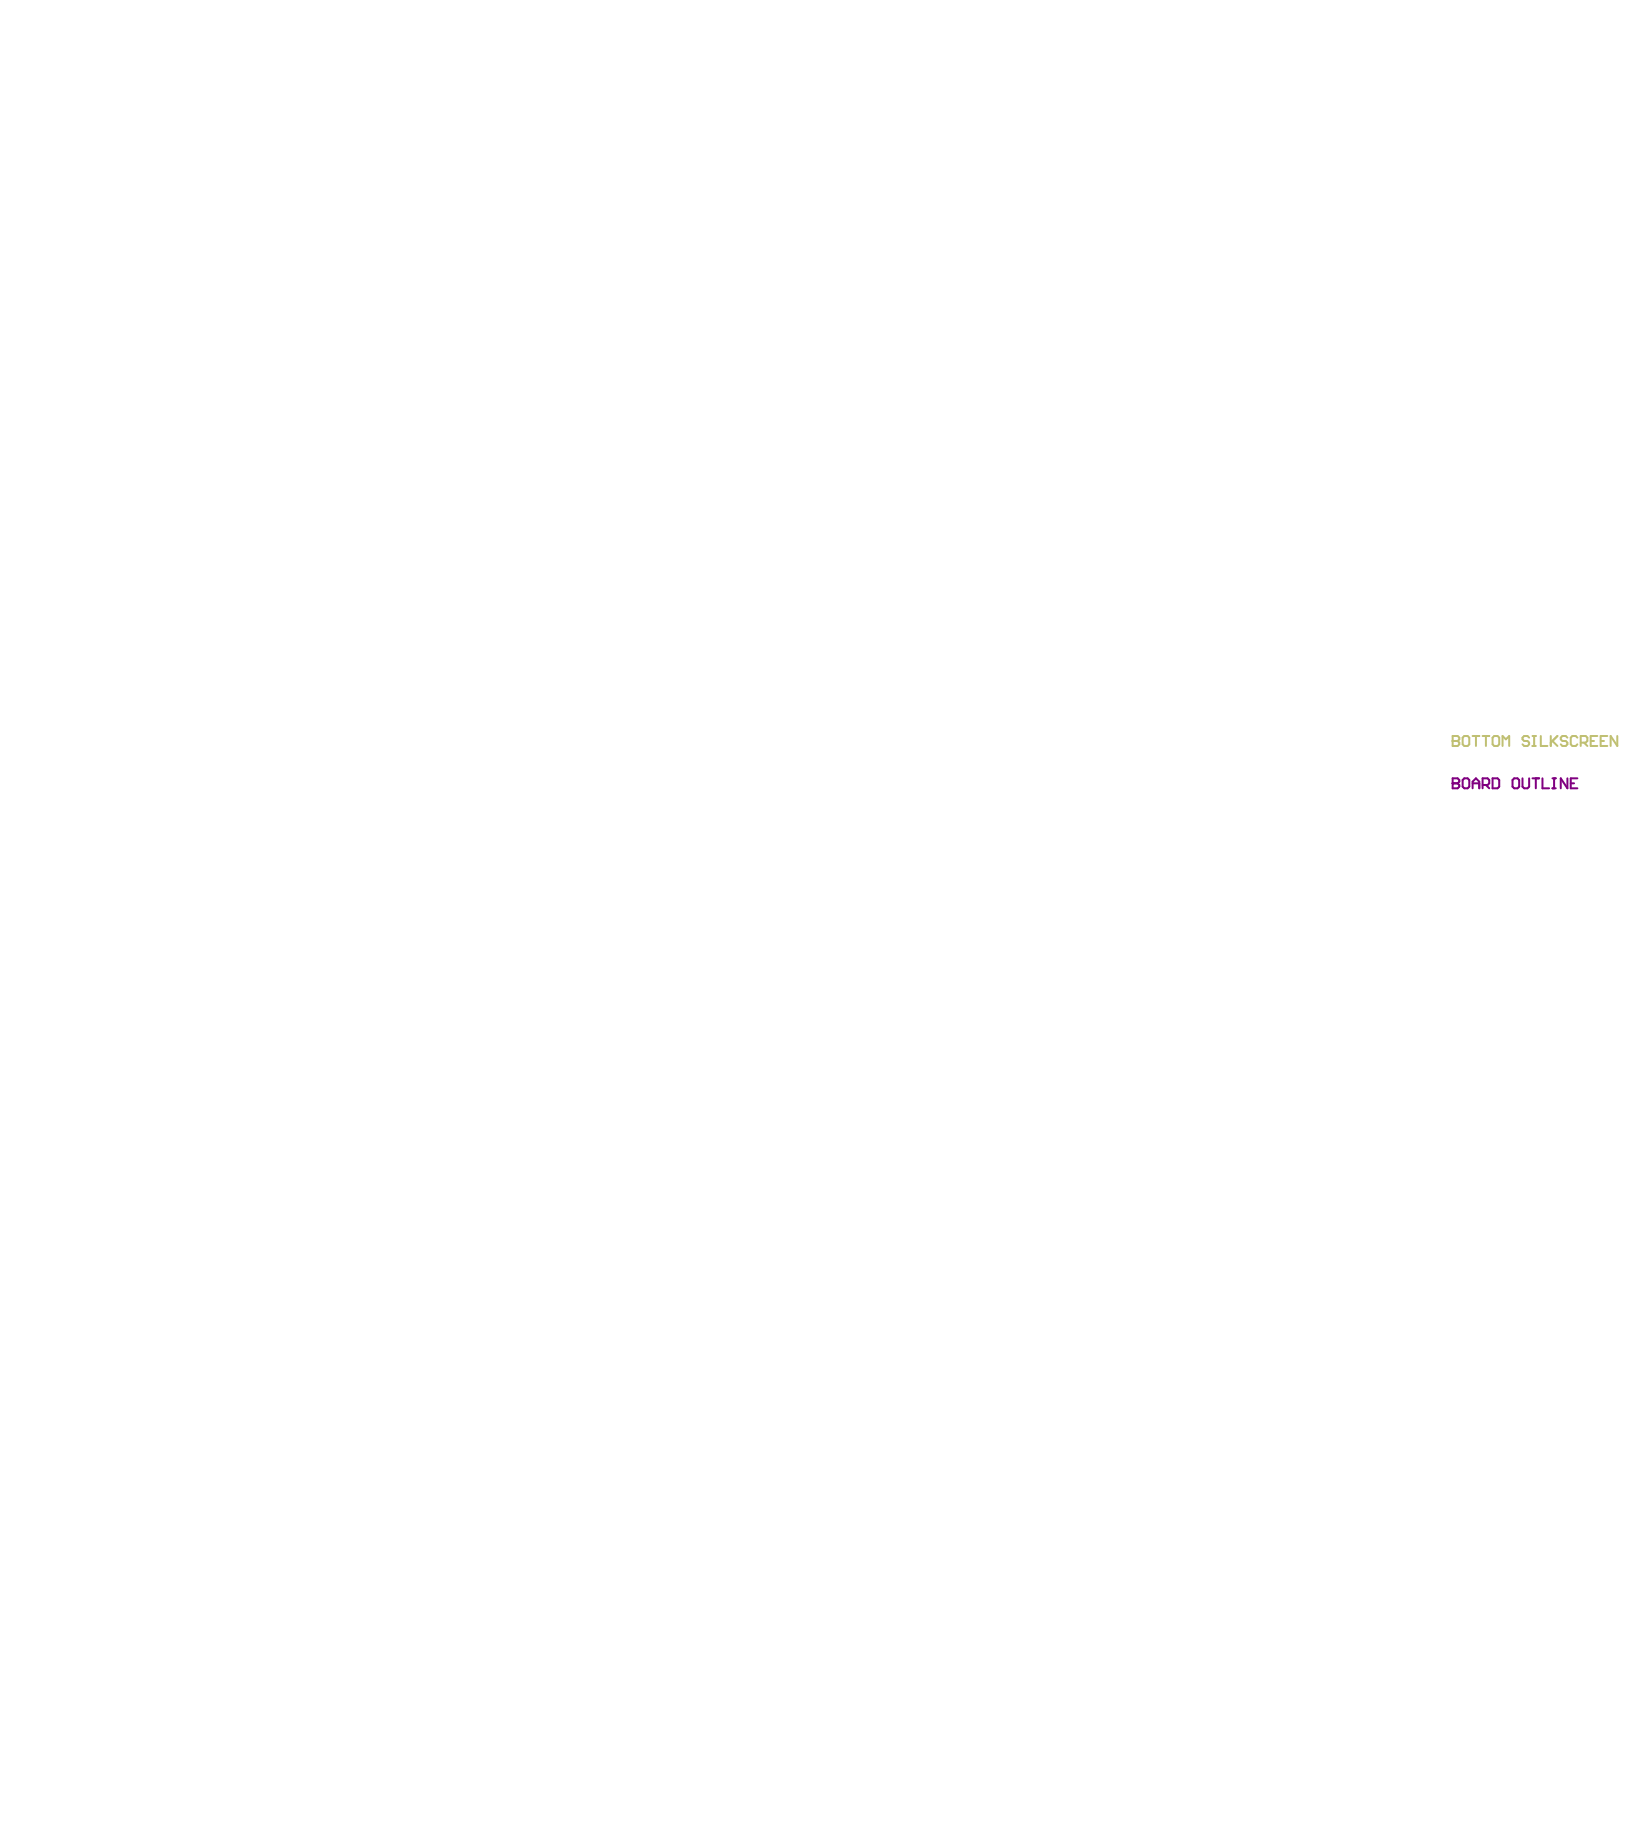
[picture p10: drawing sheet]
<svg xmlns="http://www.w3.org/2000/svg" width="1390mm" height="1552mm" viewBox="0 0 1390 1552" stroke-linecap="round" stroke-linejoin="round" font-family="sans-serif">
<path d="M1229 659v8h5l1-1v-2l-1-1h-5" fill="none" stroke="#800080" stroke-width="1.7"/>
<circle cx="1229" cy="663" r=".8" fill="#800080"/>
<g fill="none" stroke="#800080" stroke-width="1.7">
<path d="M1229 659h5l1 1v2l-1 1h-5M1239 659h3l1 1v6l-1 1h-3l-1-1v-6zM1263 659h4l2 1v6l-2 1h-4zM1281 659h3l2 1v6l-2 1h-3l-1-1v-6zM1288 659v7l2 1h3l1-1v-7M1297 659h6M1300 659v8M1305 659v8h6M1314 659h3M1315 659v8M1326 659v8l-5-8v8M1335 659h-6v8h6"/>
<path d="M1246 663h6M1246 667v-5l3-3 3 3v5M1255 664h4l1-1v-3l-1-1h-4v8M1257 664l3 3M1314 667h3M1329 663h3"/>
</g>
<path d="M1229 623v8h5l1-1v-1l-1-2h-5" fill="none" stroke="#c0c073" stroke-width="1.7"/>
<circle cx="1229" cy="627" r=".8" fill="#c0c073"/>
<g fill="none" stroke="#c0c073" stroke-width="1.7">
<path d="M1229 623h5l1 1v2l-1 1h-5M1239 623h3l1 1v6l-1 1h-3l-1-1v-6zM1246 623h6M1249 623v8M1255 623h5M1257 623v8M1265 623h2l2 1v6l-2 1h-2l-2-1v-6zM1272 631v-8l2 3 3-3v8M1294 624l-1-1h-3l-2 1v2l2 1h3l1 2v1l-1 1h-3l-2-1M1297 623h3M1297 631h3M1298 623v8"/>
<path d="M1304 623v8h6M1312 623v8M1314 627l4 4M1318 623l-6 6M1326 624l-1-1h-3l-1 1v2l1 1h3l1 2v1l-1 1h-3l-1-1M1335 624l-1-1h-3l-2 1v6l2 1h3l1-1M1338 629h4l1-2v-3l-1-1h-4v8M1341 629l2 2M1346 627h3M1352 623h-6v8h6M1355 627h2M1360 623h-5v8h5"/>
<path d="M1369 623v8l-6-8v8"/>
</g>
</svg>
